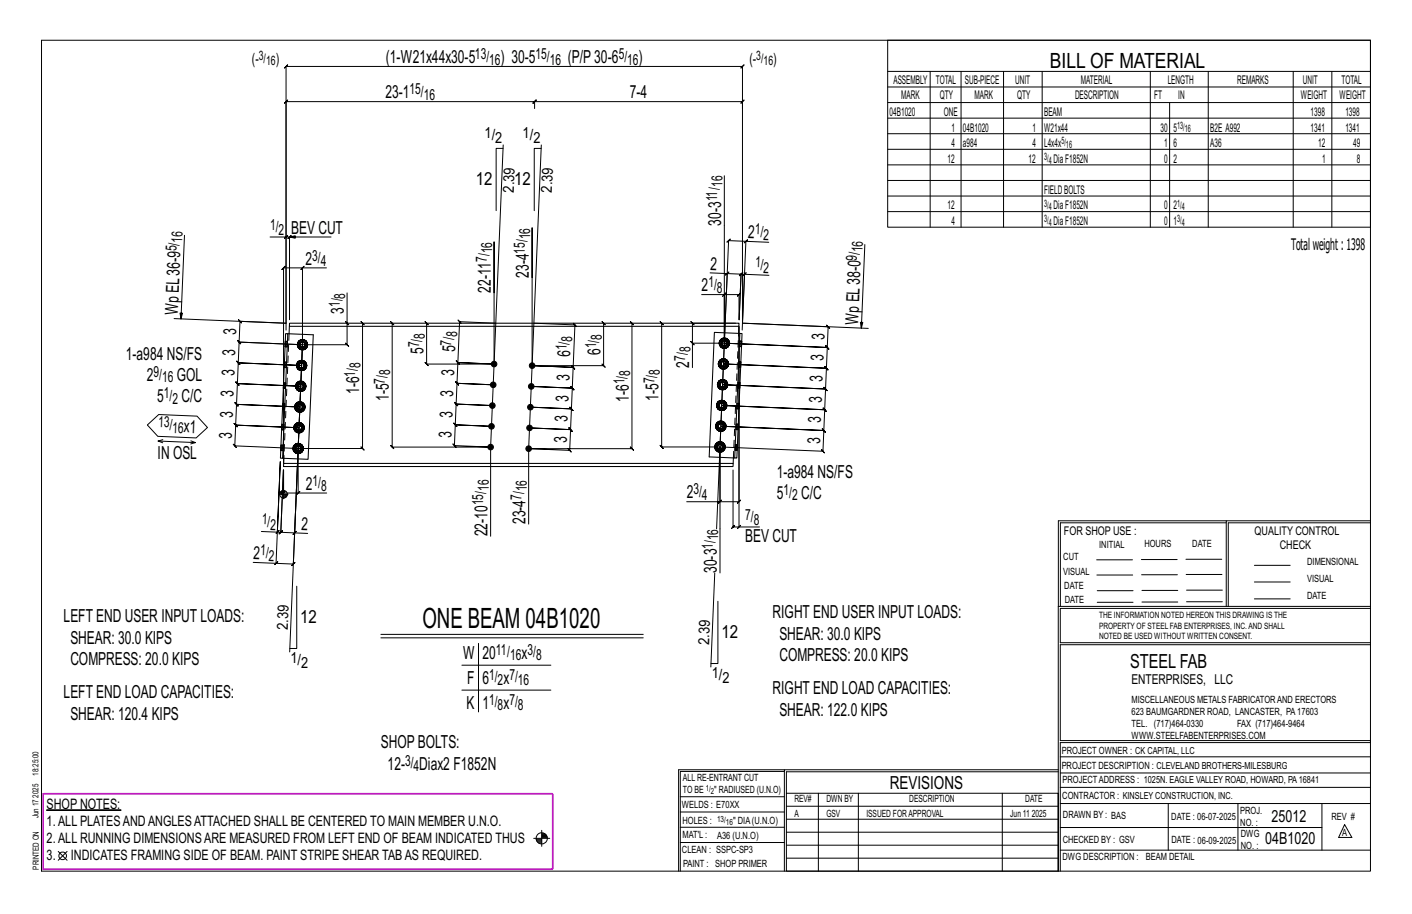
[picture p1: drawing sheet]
<svg xmlns="http://www.w3.org/2000/svg" width="432mm" height="279mm" viewBox="0 0 432 279" stroke-linecap="round" stroke-linejoin="round" font-family="sans-serif">
<defs><g id="words">
<text font-size="8.6" x="129.2" y="192">ONE BEAM 04B1020</text>
<text font-size="6.4" x="321.1" y="20.7">BILL OF MATERIAL</text>
<text font-size="5.9" x="345.6" y="204.1">STEEL FAB</text>
<g font-size="5.5">
<text x="118" y="19.3">(1-W21x44x30-5</text>
<text x="153.1" y="19.3">) 30-5</text>
<text x="173.6" y="19.3">(P/P30-6</text>
<text x="195.3" y="19.3">)</text>
<text x="117.9" y="30.1">23-1</text>
<text x="192.6" y="30.1">7-4</text>
<text x="145.5" y="56.7">12</text>
<text x="157.2" y="56.7">12</text>
<text x="89.1" y="71.5">BEV CUT</text>
<text x="220.5" y="68.9" transform="rotate(-90 220.5 68.9)">30-3</text>
<text x="228.7" y="72.8" transform="rotate(2 228.7 72.8)">2</text>
<text x="93.4" y="80.9">2</text>
<text x="217.2" y="82.4" transform="rotate(2 217.2 82.4)">2</text>
<text x="150.1" y="89.5" transform="rotate(-90 150.1 89.5)">22-11</text>
<text x="161.7" y="84.9" transform="rotate(-90 161.7 84.9)">23-4</text>
<text x="214.6" y="89.1">2</text>
<text x="105.2" y="95.9" transform="rotate(-90 105.2 95.9)">3</text>
<text x="54.4" y="96.4" transform="rotate(-88 54.4 96.4)">WpEL36-9</text>
<text x="262.5" y="99.2" transform="rotate(-88 262.5 99.2)">WpEL38-0</text>
<text x="72.2" y="102.4" transform="rotate(-88 72.2 102.4)">3</text>
<text x="139.2" y="107.7" transform="rotate(-88 139.2 107.7)">5</text>
<text x="252.1" y="104" transform="rotate(-88 252.1 104)">3</text>
<text x="38.5" y="109.9">1-a984 NS/FS</text>
<text x="72" y="108.7" transform="rotate(-88 72 108.7)">3</text>
<text x="129.5" y="108.2" transform="rotate(-90 129.5 108.2)">5</text>
<text x="174.4" y="109.2" transform="rotate(-88 174.4 109.2)">6</text>
<text x="183.6" y="108.5" transform="rotate(-90 183.6 108.5)">6</text>
<text x="210.8" y="112.4" transform="rotate(-90 210.8 112.4)">2</text>
<text x="251.8" y="110.4" transform="rotate(-88 251.8 110.4)">3</text>
<text x="44.9" y="116.4">2</text>
<text x="54.1" y="116.4">GOL</text>
<text x="71.7" y="114.9" transform="rotate(-88 71.7 114.9)">3</text>
<text x="138.9" y="115" transform="rotate(-88 138.9 115)">3</text>
<text x="174.1" y="116.5" transform="rotate(-88 174.1 116.5)">3</text>
<text x="251.6" y="116.7" transform="rotate(-88 251.6 116.7)">3</text>
<text x="48.1" y="123">5</text>
<text x="55.5" y="123">C/C</text>
<text x="71.4" y="121.4" transform="rotate(-88 71.4 121.4)">3</text>
<text x="109.9" y="120.4" transform="rotate(-90 109.9 120.4)">1-6</text>
<text x="118.9" y="122.6" transform="rotate(-90 118.9 122.6)">1-5</text>
<text x="138.6" y="121.3" transform="rotate(-88 138.6 121.3)">3</text>
<text x="173.8" y="122.8" transform="rotate(-88 173.8 122.8)">3</text>
<text x="192.3" y="122.8" transform="rotate(-90 192.3 122.8)">1-6</text>
<text x="201.4" y="122.6" transform="rotate(-90 201.4 122.6)">1-5</text>
<text x="251.3" y="123.1" transform="rotate(-88 251.3 123.1)">3</text>
<text x="71.2" y="127.8" transform="rotate(-88 71.2 127.8)">3</text>
<text x="138.3" y="127.7" transform="rotate(-88 138.3 127.7)">3</text>
<text x="173.6" y="129.1" transform="rotate(-88 173.6 129.1)">3</text>
<text x="251" y="129.4" transform="rotate(-88 251 129.4)">3</text>
<text x="56.2" y="132.2" transform="rotate(2 56.2 132.2)">x1</text>
<text x="70.9" y="134.1" transform="rotate(-88 70.9 134.1)">3</text>
<text x="138.1" y="134" transform="rotate(-88 138.1 134)">3</text>
<text x="173.3" y="135.5" transform="rotate(-88 173.3 135.5)">3</text>
<text x="250.8" y="135.8" transform="rotate(-88 250.8 135.8)">3</text>
<text x="48.2" y="140.2">IN OSL</text>
<text x="93.5" y="149.7">2</text>
<text x="237.5" y="146">1-a984 NS/FS</text>
<text x="210" y="152.4">2</text>
<text x="237.5" y="152.5">5</text>
<text x="245" y="152.5">C/C</text>
<text x="92.1" y="162" transform="rotate(2 92.1 162)">2</text>
<text x="160.7" y="160.2" transform="rotate(-90 160.7 160.2)">23-4</text>
<text x="149" y="163.9" transform="rotate(-90 149 163.9)">22-10</text>
<text x="227.9" y="165.6">BEV CUT</text>
<text x="77.5" y="170.9" transform="rotate(2 77.5 170.9)">2</text>
<text x="219.2" y="175.1" transform="rotate(-90 219.2 175.1)">30-3</text>
<text x="19.5" y="190.2">LEFT END USER INPUT LOADS:</text>
<text x="91.8" y="190.5">12</text>
<text x="236.3" y="189">RIGHT END USER INPUT LOADS:</text>
<text x="21.5" y="196.8">SHEAR: 30.0 KIPS</text>
<text x="220.6" y="195.1">12</text>
<text x="238.3" y="195.5">SHEAR: 30.0 KIPS</text>
<text x="21.5" y="203.3">COMPRESS: 20.0 KIPS</text>
<text x="141.7" y="201.4">W</text>
<text x="147.5" y="201.4">20</text>
<text x="159.5" y="201.4">x</text>
<text x="238.3" y="202.1">COMPRESS: 20.0 KIPS</text>
<text x="142.9" y="209">F</text>
<text x="147.5" y="209">6</text>
<text x="153.9" y="209">x</text>
<text x="19.5" y="213.4">LEFT END LOAD CAPACITIES:</text>
<text x="236.3" y="212.2">RIGHT END LOAD CAPACITIES:</text>
<text x="21.5" y="219.9">SHEAR: 120.4 KIPS</text>
<text x="142.7" y="216.6">K</text>
<text x="147.5" y="216.6">1</text>
<text x="153.9" y="216.6">x</text>
<text x="238.3" y="218.7">SHEAR: 122.0 KIPS</text>
<text x="116.5" y="228.8">SHOPBOLTS:</text>
<text x="118.5" y="235.3">12-</text>
<text x="128.2" y="235.3">Diax2 F1852N</text>
<text x="272.2" y="241.1">REVISIONS</text>
</g>
<g font-size="5.1">
<text x="388.9" y="251.3">25012</text>
<text x="386.9" y="258.1">04B1020</text>
</g>
<text font-size="4.9" x="394.8" y="76.4">Totalweight : 1398</text>
<g font-size="4.7">
<text x="77" y="19.5">(-</text>
<text x="84.3" y="19.5">)</text>
<text x="145.2" y="18.1">13/</text>
<text x="149.6" y="19.7">16</text>
<text x="163.7" y="18.1">15/</text>
<text x="168.1" y="19.7">16</text>
<text x="189.2" y="18.1">5/</text>
<text x="191.8" y="19.7">16</text>
<text x="229.2" y="19.5">(-</text>
<text x="236.4" y="19.5">)</text>
<text x="125.2" y="28.8">15/</text>
<text x="129.6" y="30.5">16</text>
<text x="148.2" y="42.1">1/</text>
<text x="151.5" y="43.7">2</text>
<text x="159.8" y="42.1">1/</text>
<text x="163.1" y="43.7">2</text>
<text x="157.1" y="58.8" transform="rotate(-88 157.1 58.8)">2.39</text>
<text x="168.8" y="58.9" transform="rotate(-88 168.8 58.9)">2.39</text>
<text x="220.9" y="57.2" transform="rotate(-90 220.9 57.2)">16</text>
<text x="219.3" y="61.6" transform="rotate(-90 219.3 61.6)">11/</text>
<text x="82.6" y="70.2">1/</text>
<text x="85.2" y="71.9">2</text>
<text x="230.8" y="71.7" transform="rotate(2 230.8 71.7)">1/</text>
<text x="54" y="76.9" transform="rotate(-88 54 76.9)">5/</text>
<text x="55.7" y="74.3" transform="rotate(-88 55.7 74.3)">16</text>
<text x="150.5" y="77.5" transform="rotate(-90 150.5 77.5)">16</text>
<text x="160.5" y="77.5" transform="rotate(-90 160.5 77.5)">15/</text>
<text x="162.1" y="73.1" transform="rotate(-90 162.1 73.1)">16</text>
<text x="233.4" y="73.4" transform="rotate(2 233.4 73.4)">2</text>
<text x="263.8" y="77.2" transform="rotate(-88 263.8 77.2)">16</text>
<text x="95.5" y="79.7">3/</text>
<text x="98.1" y="81.3">4</text>
<text x="148.9" y="80.1" transform="rotate(-90 148.9 80.1)">7/</text>
<text x="230.9" y="81.7" transform="rotate(2 230.9 81.7)">1/</text>
<text x="233.4" y="83.5" transform="rotate(2 233.4 83.5)">2</text>
<text x="262" y="79.7" transform="rotate(-88 262 79.7)">9/</text>
<text x="216.6" y="87.8">1/</text>
<text x="219.2" y="89.5">8</text>
<text x="103.9" y="93.9" transform="rotate(-90 103.9 93.9)">1/</text>
<text x="105.6" y="91.3" transform="rotate(-90 105.6 91.3)">8</text>
<text x="128.2" y="106.2" transform="rotate(-90 128.2 106.2)">7/</text>
<text x="129.9" y="103.6" transform="rotate(-90 129.9 103.6)">8</text>
<text x="138" y="105.6" transform="rotate(-88 138 105.6)">7/</text>
<text x="139.8" y="103.1" transform="rotate(-88 139.8 103.1)">8</text>
<text x="173.3" y="107.1" transform="rotate(-88 173.3 107.1)">1/</text>
<text x="175" y="104.6" transform="rotate(-88 175 104.6)">8</text>
<text x="182.4" y="106.4" transform="rotate(-90 182.4 106.4)">1/</text>
<text x="184" y="103.8" transform="rotate(-90 184 103.8)">8</text>
<text x="211.2" y="107.7" transform="rotate(-90 211.2 107.7)">8</text>
<text x="110.3" y="112.5" transform="rotate(-90 110.3 112.5)">8</text>
<text x="209.5" y="110.3" transform="rotate(-90 209.5 110.3)">7/</text>
<text x="46.9" y="115.2">9/</text>
<text x="49.6" y="116.9">16</text>
<text x="108.6" y="115.1" transform="rotate(-90 108.6 115.1)">1/</text>
<text x="117.7" y="117.2" transform="rotate(-90 117.7 117.2)">7/</text>
<text x="119.4" y="114.6" transform="rotate(-90 119.4 114.6)">8</text>
<text x="191" y="117.5" transform="rotate(-90 191 117.5)">1/</text>
<text x="192.7" y="114.9" transform="rotate(-90 192.7 114.9)">8</text>
<text x="200.1" y="117.2" transform="rotate(-90 200.1 117.2)">7/</text>
<text x="201.8" y="114.6" transform="rotate(-90 201.8 114.6)">8</text>
<text x="50.1" y="121.7">1/</text>
<text x="52.7" y="123.4">2</text>
<text x="48.4" y="130.6" transform="rotate(2 48.4 130.6)">13/</text>
<text x="52.7" y="132.4" transform="rotate(2 52.7 132.4)">16</text>
<text x="95.6" y="148.5">1/</text>
<text x="98.2" y="150.1">8</text>
<text x="147.8" y="154.5" transform="rotate(-90 147.8 154.5)">15/</text>
<text x="149.5" y="150.1" transform="rotate(-90 149.5 150.1)">16</text>
<text x="159.4" y="152.8" transform="rotate(-90 159.4 152.8)">7/</text>
<text x="161.1" y="150.2" transform="rotate(-90 161.1 150.2)">16</text>
<text x="212" y="151.1">3/</text>
<text x="214.7" y="152.8">4</text>
<text x="239.6" y="151.3">1/</text>
<text x="242.2" y="152.9">2</text>
<text x="80" y="160.2" transform="rotate(2 80 160.2)">1/</text>
<text x="227.9" y="158.9">7/</text>
<text x="230.5" y="160.5">8</text>
<text x="82.6" y="162" transform="rotate(2 82.6 162)">2</text>
<text x="217.9" y="167.8" transform="rotate(-90 217.9 167.8)">1/</text>
<text x="219.6" y="165.2" transform="rotate(-90 219.6 165.2)">16</text>
<text x="79.6" y="169.8" transform="rotate(2 79.6 169.8)">1/</text>
<text x="82.1" y="171.5" transform="rotate(2 82.1 171.5)">2</text>
<text x="88" y="192.5" transform="rotate(-88 88 192.5)">2.39</text>
<text x="216.8" y="197.1" transform="rotate(-88 216.8 197.1)">2.39</text>
<text x="88.8" y="202.6">1/</text>
<text x="151.6" y="200.2">11/</text>
<text x="156" y="201.8">16</text>
<text x="161.3" y="200.2">3/</text>
<text x="163.9" y="201.8">8</text>
<text x="92.1" y="204.2">2</text>
<text x="149.6" y="207.8">1/</text>
<text x="152.2" y="209.4">2</text>
<text x="155.8" y="207.8">7/</text>
<text x="158.4" y="209.4">16</text>
<text x="217.6" y="207.2">1/</text>
<text x="220.9" y="208.8">2</text>
<text x="149.6" y="215.4">1/</text>
<text x="155.8" y="215.4">7/</text>
<text x="152.2" y="217.1">8</text>
<text x="158.4" y="217.1">8</text>
<text x="123.9" y="234">3/</text>
<text x="126.5" y="235.7">4</text>
</g>
<g font-size="4.4">
<text x="14.3" y="247.3">SHOP NOTES:</text>
<text x="14.3" y="257.8">2.ALL RUNNING DIMENSIONSARE MEASURED FROM LEFT END OF BEAM INDICATED THUS</text>
<text x="14.3" y="252.6">1.ALL PLATESANDANGLESATTACHED SHALL BE CENTERED TO MAIN MEMBER U.N.O.</text>
<text x="14.3" y="263">3.</text>
<text x="21.7" y="263">INDICATES FRAMING SIDE OF BEAM. PAINT STRIPE SHEAR TABAS REQUIRED.</text>
</g>
<text font-size="4.2" x="346" y="209.1">ENTERPRISES, LLC</text>
<g font-size="4">
<text x="79.1" y="18.4">3/</text>
<text x="81.4" y="19.8">16</text>
<text x="231.3" y="18.4">3/</text>
<text x="233.5" y="19.8">16</text>
</g>
<g font-size="3.7">
<text x="273.2" y="25.6">ASSEMBLY</text>
<text x="286.2" y="25.6">TOTAL</text>
<text x="295.1" y="25.6">SUB-PIECE</text>
<text x="310.4" y="25.6">UNIT</text>
<text x="330.5" y="25.6">MATERIAL</text>
<text x="357.1" y="25.6">LENGTH</text>
<text x="378.3" y="25.6">REMARKS</text>
<text x="398.4" y="25.6">UNIT</text>
<text x="410.2" y="25.6">TOTAL</text>
<text x="272.1" y="35.5">04B1020</text>
<text x="275.6" y="30.4">MARK</text>
<text x="287.4" y="30.4">QTY</text>
<text x="288.6" y="35.5">ONE</text>
<text x="298" y="30.4">MARK</text>
<text x="311" y="30.4">QTY</text>
<text x="319.3" y="35.5">BEAM</text>
<text x="328.7" y="30.4">DESCRIPTION</text>
<text x="353" y="30.4">FT</text>
<text x="360.3" y="30.4">IN</text>
<text x="397.8" y="30.4">WEIGHT</text>
<text x="400.8" y="35.5">1398</text>
<text x="409.6" y="30.4">WEIGHT</text>
<text x="411.4" y="35.5">1398</text>
<text x="290.9" y="40.2">1</text>
<text x="294.5" y="40.2">04B1020</text>
<text x="315.8" y="40.2">1</text>
<text x="319.3" y="40.2">W21x44</text>
<text x="354.9" y="40.2">30</text>
<text x="358.9" y="40.2">5</text>
<text x="370.1" y="40.2">B2E A992</text>
<text x="400.8" y="40.2">1341</text>
<text x="411.4" y="40.2">1341</text>
<text x="290.9" y="45">4</text>
<text x="294.5" y="45">a984</text>
<text x="315.8" y="45">4</text>
<text x="319.3" y="45">L4x4x</text>
<text x="356" y="45">1</text>
<text x="358.9" y="45">6</text>
<text x="370.1" y="45">A36</text>
<text x="403.2" y="45">12</text>
<text x="413.8" y="45">49</text>
<text x="289.8" y="49.7">12</text>
<text x="314.6" y="49.7">12</text>
<text x="322.2" y="49.7">DiaF1852N</text>
<text x="356" y="49.7">0</text>
<text x="358.9" y="49.7">2</text>
<text x="404.3" y="49.7">1</text>
<text x="415" y="49.7">8</text>
<text x="319.3" y="59.3">FIELDBOLTS</text>
<text x="289.8" y="64">12</text>
<text x="322.2" y="64">DiaF1852N</text>
<text x="356" y="64">0</text>
<text x="358.9" y="64">2</text>
<text x="290.9" y="68.8">4</text>
<text x="322.2" y="68.8">DiaF1852N</text>
<text x="356" y="68.8">0</text>
<text x="358.9" y="68.8">1</text>
<text x="325.3" y="163.4">FOR SHOP USE :</text>
<text x="383.7" y="163.4">QUALITY CONTROL</text>
<text x="391.4" y="167.8">CHECK</text>
</g>
<g font-size="3.1">
<text x="360" y="39.4">13/</text>
<text x="362.3" y="40.5">16</text>
<text x="324.6" y="44.1">5/</text>
<text x="326" y="45.3">16</text>
<text x="319.3" y="48.9">3/</text>
<text x="320.7" y="50">4</text>
<text x="319.3" y="63.2">3/</text>
<text x="320.7" y="64.3">4</text>
<text x="360" y="63.2">1/</text>
<text x="361.4" y="64.3">4</text>
<text x="319.3" y="68">3/</text>
<text x="320.7" y="69.1">4</text>
<text x="360" y="68">3/</text>
<text x="361.4" y="69.1">4</text>
<text x="336.2" y="167.4">INITIAL</text>
<text x="350" y="167.1">HOURS</text>
<text x="364.6" y="167.2">DATE</text>
<text x="325.2" y="171.3">CUT</text>
<text x="399.8" y="172.8">DIMENSIONAL</text>
<text x="325.1" y="175.8">VISUAL</text>
<text x="399.8" y="177.9">VISUAL</text>
<text x="325.5" y="180">DATE</text>
<text x="325.7" y="184.4">DATE</text>
<text x="399.8" y="183.1">DATE</text>
<text x="346" y="215">MISCELLANEOUS METALS FABRICATORAND ERECTORS</text>
<text x="346" y="218.6">623 BAUMGARDNER ROAD, LANCASTER, PA17603</text>
<text x="346" y="225.8">WWW.STEELFABENTERPRISES.COM</text>
<text x="346" y="222.2">TEL. (717)464-0330</text>
<text x="378.3" y="222.2">FAX (717)464-9464</text>
<text x="324.7" y="230.5">PROJECT OWNER : CK CAPITAL, LLC</text>
<text x="208.8" y="238.8">ALL RE-ENTRANT CUT</text>
<text x="324.7" y="235.1">PROJECT DESCRIPTION : CLEVELAND BROTHERS-MILESBURG</text>
<text x="324.9" y="239.5">PROJECTADDRESS : 1025N. EAGLE VALLEY ROAD, HOWARD, PA16841</text>
<text x="208.8" y="242.5">TO BE</text>
<text x="218.4" y="242.5">&quot; RADIUSED (U.N.O)</text>
<text x="242.9" y="245.3">REV#</text>
<text x="252.7" y="245.3">DWN BY</text>
<text x="278.1" y="245.3">DESCRIPTION</text>
<text x="313.5" y="245.3">DATE</text>
<text x="324.9" y="244.2">CONTRACTOR : KINSLEY CONSTRUCTION, INC.</text>
<text x="208.5" y="247">WELDS : E70XX</text>
<text x="208.7" y="251.7">HOLES :</text>
<text x="224.2" y="251.8">&quot; DIA(U.N.O)</text>
<text x="242.9" y="249.9">A</text>
<text x="252.7" y="249.9">GSV</text>
<text x="264.9" y="249.9">ISSUED FORAPPROVAL</text>
<text x="309" y="249.9">Jun 11</text>
<text x="315.5" y="249.9">2025</text>
<text x="325.1" y="250">DRAWN BY : BAS</text>
<text x="358.2" y="250.5">DATE : 06-07-2025</text>
<text x="379.3" y="248.9">PROJ.</text>
<text x="407.2" y="250.5">REV #</text>
<text x="208.7" y="256.3">MAT'L :</text>
<text x="219.3" y="256.4">A36 (U.N.O)</text>
<text x="325" y="257.6">CHECKED BY : GSV</text>
<text x="358.3" y="257.7">DATE : 06-09-2025</text>
<text x="379.3" y="252.5">NO. :</text>
<text x="379.5" y="255.9">DWG</text>
<text x="410.5" y="255.5">A</text>
<text x="208.6" y="260.7">CLEAN : SSPC-SP3</text>
<text x="324.9" y="262.9">DWG DESCRIPTION :</text>
<text x="350.4" y="263">BEAM DETAIL</text>
<text x="379.5" y="259.5">NO. :</text>
<text x="208.9" y="265">PAINT : SHOP PRIMER</text>
</g>
<g font-size="2.7">
<text x="336.1" y="189">THE INFORMATION NOTED HEREON THIS DRAWING IS THE</text>
<text x="336.1" y="195.4">NOTED BE USED WITHOUT WRITTEN CONSENT.</text>
<text x="336.1" y="192.2">PROPERTY OF STEEL FAB ENTERPRISES, INC.AND SHALL</text>
</g>
<g font-size="2.6">
<text x="215.9" y="241.8">1/</text>
<text x="217.4" y="242.7">2</text>
<text x="219.3" y="251.1">13/</text>
<text x="222" y="252.1">16</text>
</g>
<g font-size="2.5">
<text x="11.7" y="237.1" transform="rotate(-90 11.7 237.1)">18:25:00</text>
<text x="11.8" y="243.8" transform="rotate(-90 11.8 243.8)">2025</text>
<text x="11.8" y="250.1" transform="rotate(-90 11.8 250.1)">Jun 17</text>
<text x="11.9" y="265.8" transform="rotate(-90 11.9 265.8)">PRINTED ON</text>
</g>
</g></defs>
<g fill="#000" stroke="#000" stroke-width=".31">
<path d="M14.3 247.6h22.7v.1h-22.7z"/>
<circle cx="150.8" cy="117.6" r=".86"/>
<circle cx="151.1" cy="111.3" r=".86"/>
<circle cx="162.5" cy="118.1" r=".86"/>
<circle cx="162.7" cy="111.8" r=".86"/>
<circle cx="150" cy="136.7" r=".86"/>
<circle cx="150.3" cy="130.3" r=".86"/>
<circle cx="150.6" cy="124" r=".86"/>
<circle cx="161.7" cy="137.2" r=".86"/>
<circle cx="161.9" cy="130.8" r=".86"/>
<circle cx="162.2" cy="124.5" r=".86"/>
</g>
<g fill="none" stroke="#000" stroke-width=".31">
<path d="M12.7 12.3h406.4v254h-406.4zM271.5 12.3h147.6v57.2h-147.6zM163 31.6l1-1zM163.5 33.2v-2.1l.5-.5-1 1 .5-.5h-76l.5-.5-1 1 .5-.5v69.8M163.5 31.1h63.6l-.5 .5 1-1-.5 .5v2.1M271.5 21.8h147.6M271.5 26.6h147.6M271.5 31.4h147.6M271.5 36.1h147.6M284.5 21.8v47.7M293.9 21.8v47.7M306.9 21.8v47.7"/>
<path d="M318.7 21.8v47.7M351.8 21.8v47.7M357.7 31.4v38.1M369.5 21.8v47.7M395.5 21.8v47.7M407.3 21.8v47.7M153.8 45.4h-2.1v19M153.9 44.3l-3.9 92.4v27.2M165.5 45.4h-2.1v19M165.5 44.3l-3.8 92.9v23M221.5 53.7v51.2M271.5 40.9h147.6"/>
<path d="M271.5 45.6h147.6M271.5 50.4h147.6M271.5 55.2h147.6M271.5 59.9h147.6M56.4 71.9l-1 25.6-.4-1.8h.8l-.4 1.8M82.6 72.4h4.9l-.5 .5 1-1-.5 .5h1l-.5 .5 1-1-.5 .5v25.3M88.5 72.4l1.8 .4v-.7l-1.8 .3h12.7M227.6 74.3l1-1zM228.1 73.8l-5.3-.2 .5-.5-1 .9 .5-.4-2.6 63M235.1 74.1l-7-.3-1 25 26.2 1.1-.5-.5 .9 1-.4-.5-.3 6.3-.5-.5 1 1-.5-.5-31.5-1.3 31.5 1.3-.5-.5 1 1-.5-.5-.3 6.4-.5-.6 1 1.1-.5-.5-31.5-1.3 31.5 1.3-.5-.6 1 1.1-.5-.5-.2 6.3-.5-.5 .9 1-.4-.5-31.5-1.3 31.5 1.3-.5-.5 .9 1-.4-.5-.3 6.4-.5-.6 1 1.1-.5-.5-31.5-1.4 31.5 1.4-.5-.6 1 1.1-.5-.5-.3 6.3-.4-.5 .9 1-.5-.5-31.5-1.3 31.5 1.3-.4-.5 .9 1-.5-.5-.2 6.3-.5-.5 .9 1.1-.4-.6-31.5-1.3M264.5 74.8l-1.1 25.5-.3-1.8 .8 .1-.5 1.7M271.5 64.7h147.6"/>
<path d="M53.2 97.4l34.3 1.4M87.5 98.8l-14.1-.6-.5-.5 1 1-.5-.5-.3 6.4-.5-.5 1 1-.5-.5 19.4 .8M87.5 98.8v-78.5l-.5 .5 1-1-.5 .5h139.6l-.5 .5 1-1-.5 .5v78.5l38.4 1.6M92 82.4l1-1zM92.5 81.9h-5.8l.5-.5-1 1 .5-.5v59.7M99.8 81.9h-7.3v23.5l-2.8 67 .5-.4-1 .9 .5-.5-5.3-.2M106.1 89.5v9.3l-.5-.5 1 1-.5-.5v6.6l-.5-.5 1 1-.5-.5h-13.6l-2.4 57.5 4 .2M110.9 98.8l-.5-.5 1 1-.5-.5v38.3l-.5-.5 1 1-.5-.5h-19.7v13.6h8.7M119.9 98.8l-.5-.5 1 1-.5-.5v37.9l-.5-.5 1 1-.5-.5h30.1l-11-.5 .4 .5-.9-1 .5 .5 .2-6.3 .5 .5-1-1.1 .5 .6 11.1 .4-11.1-.4 .5 .5-1-1.1 .5 .6 .3-6.4 .5 .5-1-1 .5 .5 11.1 .5-11.1-.5 .5 .5-1-1 .5 .5 .3-6.3 .4 .5-.9-1 .5 .5 11 .4-11-.4 .4 .5-.9-1 .5 .5 .2-6.4 .5 .6-1-1.1 .5 .5 11.1 .5-11.1-.5 .5 .6-1-1.1 .5 .5 .5-12.5 .5 .6-.9-1.1 .4 .5 11.1 .5M151.1 89.5v-15.5v37.3h-20.6l.5 .5-1-1 .5 .5v-12.5l.5 .5-1-1 .5 .5M162.7 84.9v-15.2v42.1h21.9l.5 .5-1-1 .5 .5v-13l.5 .5-1-1 .5 .5M163.3 98.8l12.5 .5-.5-.5 1 1-.5-.5-.5 13-.5-.5 1 1-.5-.5-12.6-.5 12.6 .5-.5-.5 1 1-.5-.5-.3 6.3-.5-.5 1 1.1-.5-.6-12.5-.5 12.5 .5-.5-.5 1 1.1-.5-.6-.3 6.4-.4-.5 .9 1-.5-.5-12.5-.5 12.5 .5-.4-.5 .9 1-.5-.5-.2 6.3-.5-.5 1 1.1-.5-.6-12.6-.5 12.6 .5-.5-.5 1 1.1-.5-.6-.3 6.4-.5-.5 1 1-.5-.5-12.5-.5h31.6l.5 .5-1-1 .5 .5v-38.4l.5 .5-1-1 .5 .5"/>
<path d="M202.3 98.8l-.5-.5 1 1-.5-.5v37.8l-.5-.5 1 1-.5-.5h17.9v38.5M214.6 90.1h6.9v14.8M217.1 83.4l5.3 .2-2.2 53M221.5 90.1h4.5l-.5 .5 1-1-.5 .5v7.6M221.9 84.1l1-.9zM222 89.6l-1 1zM222.4 83.6l4.2 .2-.5 .5 1-1-.5 .5-.6 13.9 .6-13.9-.5 .5 1-1-.5 .5 1.1 .1M224.9 98.8h-13.1l-.5-.5 1 1-.5-.5v6.1M227.2 84.3l1-.9zM235.2 84.2l-7.5-.3-.7 17M90.4 118.1h.5M90.6 117.5l.4 .2-.1 .4"/>
<path d="M90.7 111.7h.5M90.8 111.1l.5 .2-.1 .4M90.9 119.1l.5 .4M90.9 118.1l.1 .4-.4 .2M91 105.4h.5M91 117.7l.2-.4-.3-.3a1.52 1.52 0 0 0 0 2.1l.3-.3-.2-.3M91.1 104.8l.5 .2-.1 .4M91.2 112.8l.5 .3M91.2 111.7l.1 .4-.5 .2M91.2 118.8l.4 .2-.2 .5 .6 .1M91.3 111.3l.2-.3-.3-.3a1.52 1.52 0 0 0 0 2.1l.3-.3-.2-.4M91.4 116.7l-.5 .3"/>
<path d="M91.4 106.5l.5 .3M91.5 105.4l.1 .4-.5 .2M91.5 112.5l.3 .2-.1 .4 .5 .1M91.6 105l.2-.3-.4-.4a1.52 1.52 0 0 0 0 2.2l.4-.4-.2-.3M91.6 119l.4 .1v.5l.5-.1M91.7 110.3l-.5 .4M91.8 106.1l.3 .2-.2 .5 .6 .1M91.8 112.7l.4 .1v.4l.6-.1M91.9 104l-.5 .3M92 116.5l-.6 .2 .2 .4-.4 .2M92 117l.4 .1 .1-.4 .5 .3-.3 .3M92.1 106.3l.4 .1v.5l.6-.1"/>
<path d="M92.2 110.2l-.5 .1 .1 .5-.3 .2M92.2 110.7l.4 .1 .2-.5 .5 .4-.3 .3M92.4 117.1l.3 .2 .3 .8h.5l-.1 .6M92.5 103.9l-.6 .1 .2 .4-.3 .3M92.5 104.4h.4l.2-.4 .5 .3-.4 .4M92.5 105.4l-19.4-.8-.5-.5 1 1-.5-.5-.2 6.3-.5-.5 .9 1-.4-.5 19.3 .8-19.3-.8-.5-.5 .9 1-.4-.5-.3 6.4-.5-.6 1 1.1-.5-.5 19.4 .8-19.4-.8-.5-.6 1 1.1-.5-.5-.3 6.3-.4-.5 .9 1-.5-.5 19.4 .8-19.4-.8-.4-.5 .9 1-.5-.5-.2 6.4-.5-.6 .9 1.1-.4-.5 19.3 .8-19.3-.8-.5-.6 .9 1.1-.4-.5-.3 6.3-.5-.5 1 1-.5-.5 19.4 .8M92.5 105.4l-3.9 93.9M92.5 116.7l-.5-.2v.5l-.4 .1M92.6 110.8l.4 .2 .3 .7h.5l-.2 .6M92.7 118.8l.3 .3-.5 .4-.1-.5-.4 .1M92.8 110.3l-.6-.1v.5l-.4 .1M92.9 104.4l.3 .3 .3 .7h.5l-.1 .6"/>
<path d="M92.9 118.5l.5 .2-.4 .4M93 112.5l.3 .3-.5 .3-.2-.4-.4 .1M93 118.1l-.3 .7-.3 .2M93 117l.4 .5-.5 .2M93.1 104l-.6-.1v.5h-.4M93.2 112.1l.4 .2-.3 .5M93.2 106.1l.4 .4-.5 .3-.2-.5-.4 .1M93.3 111.7l-.3 .8-.4 .2M93.3 110.7l.3 .4-.4 .2M93.4 117.5l.1 .6M93.4 105.8l.5 .2-.3 .5M93.5 105.4l-.3 .7-.3 .2"/>
<path d="M93.6 104.3l.3 .5-.5 .2M93.6 111.1l.2 .6M93.9 104.8l.1 .6M211.3 104.4l1 1zM219.5 117.6h.4M219.6 117l.4 .2-.1 .4M219.7 111.3h.5M219.8 110.7l.5 .2-.1 .4M219.9 118.7l.5 .3M219.9 117.6l.1 .4-.4 .2M220 104.9h.5M220 117.2l.2-.3-.3-.4a1.52 1.52 0 0 0 0 2.2l.3-.4-.2-.3"/>
<path d="M220.1 104.3l.5 .2-.1 .4M220.2 112.3l.5 .4M220.2 111.3l.1 .4-.5 .1M220.2 118.3l.4 .2-.2 .5 .6 .1M220.3 110.9l.2-.4-.3-.3a1.52 1.52 0 0 0 0 2.1l.3-.3-.2-.3M220.4 116.2l-.5 .3M220.4 106l.5 .3M220.5 104.9l.1 .4-.5 .2M220.5 112l.3 .2-.1 .5 .5 .1M220.6 104.5l.2-.3-.4-.4a1.52 1.52 0 0 0 0 2.2l.4-.4-.2-.3M220.6 118.5l.4 .1v.5l.6-.1M220.7 109.8l-.5 .4"/>
<path d="M220.8 105.6l.3 .3-.2 .4 .6 .1M220.8 112.2l.4 .1v.5l.6-.1M220.9 103.5l-.5 .3M221 116.1l-.6 .1 .2 .5-.4 .2M221 116.6l.4 .1 .2-.5 .4 .3-.3 .4M221.1 105.9h.4v.5l.6-.1M221.2 109.7l-.5 .1 .1 .5-.3 .2M221.2 110.2l.4 .1 .2-.5 .5 .4-.3 .3M221.4 116.7l.3 .2 .3 .7h.5l-.1 .6M221.5 103.4l-.6 .1 .2 .5-.3 .2M221.5 103.9l.4 .1 .2-.5 .5 .3-.4 .4M221.5 104.9h-9.7v7.5"/>
<path d="M221.6 116.2l-.6-.1v.5l-.4 .1M221.6 110.3l.4 .2 .3 .8h.5l-.2 .5M221.7 118.3l.3 .4-.4 .3-.2-.5-.4 .1M221.8 109.8l-.6-.1v.5l-.4 .1M221.9 104l.3 .2 .3 .7h.5l-.1 .6M221.9 118l.5 .2-.4 .5M222 112l.3 .3-.5 .4-.2-.5-.4 .1M222 117.6l-.3 .7-.3 .2M222 116.5l.4 .5-.5 .2M222.1 103.5l-.6-.1v.5l-.4 .1M222.2 111.7l.4 .1-.3 .5M222.2 105.6l.4 .4-.5 .3-.2-.4h-.4"/>
<path d="M222.3 111.3l-.3 .7-.4 .2M222.3 110.2l.3 .5-.4 .2M222.4 117l.1 .6M222.4 105.3l.5 .2-.3 .5M222.5 104.9l-.3 .7-.3 .3M222.6 103.8l.3 .5-.5 .2M222.6 110.7l.2 .6M222.9 104.3l.1 .6M45.1 129.9l3.4-3.2 11.8 .5 3.1 3.5-3.4 3.2-11.7-.5zM48.3 134.8l11.5 .5-1.5 .4M49.8 134.4l-1.5 .4 1.5 .6M58.4 134.8l1.4 .5"/>
<path d="M89.7 137.1h.5M89.8 136.5l.4 .2v.4M89.9 130.8h.5M90 130.2l.5 .2-.1 .4M90.1 138.2l.5 .3M90.2 137.1v.4l-.4 .2M90.2 124.4h.5M90.2 136.7l.2-.3-.3-.4a1.52 1.52 0 0 0 0 2.2l.3-.4-.2-.3M90.3 123.8l.5 .2-.1 .4M90.4 131.8l.5 .4M90.4 130.8l.1 .4-.5 .1M90.4 137.8l.4 .2-.2 .5 .6 .1"/>
<path d="M90.5 130.4l.2-.4-.3-.3a1.52 1.52 0 0 0 0 2.1l.3-.3-.2-.3M90.6 135.7l-.5 .3M90.6 125.5l.5 .3M90.7 124.4l.1 .4-.5 .2M90.7 131.5l.3 .2-.1 .5 .5 .1M90.8 124l.2-.3-.4-.4a1.52 1.52 0 0 0 0 2.2l.4-.4-.2-.3M90.8 138l.4 .1v.5l.6-.1M90.9 129.4l-.5 .3M91 125.1l.3 .3-.2 .4 .6 .1M91 131.7l.4 .1v.5l.6-.1M91.1 123l-.5 .3M91.2 135.6l-.6 .1 .2 .5-.4 .2"/>
<path d="M91.2 136.1l.4 .1 .2-.5 .5 .3-.4 .4M91.3 125.4h.4v.5l.6-.1M91.4 129.2l-.5 .2 .1 .4-.3 .2M91.4 129.7l.4 .1 .2-.4 .5 .3-.3 .3M91.6 136.2l.3 .2 .3 .7h.5l-.1 .6M91.7 122.9l-.6 .1 .2 .5-.3 .2M91.7 123.4l.4 .1 .2-.5 .5 .3-.4 .4M91.8 135.7l-.6-.1v.5l-.4 .1M91.8 129.8l.4 .2 .3 .8h.5l-.2 .5M91.9 137.8l.4 .4-.5 .3-.2-.5-.4 .1M92 129.4l-.6-.2v.5l-.4 .1M92.1 123.5l.3 .2 .3 .7h.5l-.1 .6"/>
<path d="M92.1 137.5l.5 .2-.3 .5M92.2 131.5l.3 .3-.5 .4-.2-.5-.4 .1M92.2 137.1l-.3 .7-.3 .2M92.3 136l.3 .5-.5 .2M92.3 123l-.6-.1v.5l-.4 .1M92.4 131.2l.4 .1-.3 .5M92.4 125.1l.4 .4-.5 .3-.2-.4h-.4M92.5 130.8l-.3 .7-.4 .2M92.5 129.7l.3 .5-.4 .2M92.6 136.5l.1 .6M92.6 124.8l.5 .2-.3 .5M92.7 124.4l-.3 .7-.3 .3"/>
<path d="M92.8 123.3l.3 .5-.5 .2M92.8 130.2l.2 .6M93.1 123.8l.1 .6M218.7 136.6h.5M218.8 136.1l.4 .1v.4M218.9 130.3h.5M219 129.7l.5 .2-.1 .4M219.1 137.7l.5 .3M219.2 136.6v.4l-.4 .2M219.2 123.9h.5M219.2 136.2l.3-.3-.4-.3a1.52 1.52 0 0 0 0 2.1l.4-.3-.3-.4M219.3 123.4l.5 .1-.1 .4"/>
<path d="M219.4 131.4l.5 .3M219.4 130.3l.1 .4-.5 .2M219.5 137.4l.3 .2-.2 .4 .6 .2M219.5 129.9l.2-.3-.3-.4a1.52 1.52 0 0 0 0 2.2l.3-.4-.2-.3M219.6 135.2l-.5 .4M219.6 125l.5 .3M219.7 123.9l.1 .4-.5 .2M219.7 131l.3 .2-.1 .5 .5 .1M219.8 123.5l.2-.3-.4-.3a1.52 1.52 0 0 0 0 2.1l.4-.3-.2-.4M219.8 137.6l.4 .1v.5l.6-.2M219.9 128.9l-.5 .3M220 124.7l.3 .2-.2 .4 .6 .2"/>
<path d="M220 131.2l.4 .1v.5l.6-.1M220.1 122.5l-.5 .4M220.2 135.1l-.6 .1 .2 .5-.3 .2M220.2 135.6l.4 .1 .2-.5 .5 .4-.4 .3M220.3 124.9l.4 .1v.5l.6-.2M220.4 128.8l-.5 .1 .1 .4-.3 .3M220.4 129.3h.4l.2-.4 .5 .3-.3 .4M220.6 135.7l.3 .2 .3 .7h.5l-.1 .6M220.7 122.4l-.6 .1 .2 .5-.3 .2M220.7 122.9l.4 .1 .2-.5 .5 .4-.4 .3M220.8 135.2l-.6-.1v.5l-.4 .1M220.8 129.3l.4 .3 .3 .7h.5l-.1 .6"/>
<path d="M220.9 137.4l.4 .3-.5 .3-.2-.4-.4 .1M221 128.9l-.6-.1v.5h-.4M221.1 123l.3 .2 .3 .7h.5l-.1 .6M221.1 137l.5 .2-.3 .5M221.2 131l.3 .4-.5 .3-.2-.5-.4 .1M221.2 136.6l-.3 .8-.3 .2M221.3 135.6l.3 .5-.5 .1M221.3 122.5l-.6-.1v.5l-.4 .1M221.4 130.7l.5 .2-.4 .5M221.4 124.7l.4 .3-.5 .3-.2-.4-.4 .1M221.5 130.3l-.3 .7-.4 .2M221.5 129.2l.4 .5-.5 .2"/>
<path d="M221.6 136.1l.1 .5M221.7 124.3l.4 .2-.3 .5M221.7 123.9l-.3 .8-.3 .2M221.8 122.9l.3 .5-.4 .1M221.9 129.7l.1 .6M222.1 123.4l.1 .5M85.3 151.1h2.8M85.7 150.6v.5M85.9 150.3v.8M86.1 150.1v1M86.3 150v1.1M86.5 149.9v1.2"/>
<path d="M86.7 143.7l-.8 19 .5-.5-1 1 .5-.5h-1.1M86.7 143.7l-.8 19-.5 .5 1-1-.5 .5 4.2 .2M86.7 143.7v7l-.5 .5 1-1-.5 .5h4.5M86.7 143.7v8.8M86.9 151.1v1.1M87.1 151.1v1.1M87.3 151.1v1M87.6 151.1v.8M87.8 151.1v.5M90.7 151.2l1-1zM210 153.4h10.2v-16.8l-1.1 25.1M220.2 153.4l.5-.5-1 1z"/>
<path d="M220.2 153.4h5.8l-.5 .5 1-1-.5 .5v-53.5v61.2h6.3M224.2 143.7v17.4l-.5 .5 1-1-.5 .5h1.8M375 159.8h-50.7v25.6M375 159.2h-51.3l-.1 107.1M419.1 159.2h-44.1v26.2M419.1 159.8h-43.5v25.6M79.9 162.5l4.9 .2 .9-21.6-1.3 31.1-7-.3M83.9 172.7l1-1zM84.3 163.2l1-1zM89.6 163.4l1-1zM90.7 179.2v19h-2.1M218.6 175.1l-1.2 28.8"/>
<path d="M225.5 161.6l1-1zM335.4 171.1h10.9M335.4 175.8h11M349 171h11M349.1 175.7h11M362.7 171h10.9M362.7 175.6h11M383.6 172.8h11M383.6 177.9h11M116.5 193.9h80.2M116.5 195h80.2M146.3 196.7v20.9"/>
<path d="M219.5 183.8v19h-2.1M323.7 185.4h95.4M335.5 184.1h11M335.5 180.6h11M349.2 184h11M349.2 180.5h11M362.9 180.4h10.9M362.9 184h10.9M383.6 183.1h11M419.1 186h-94.9v10.5h94.9M419.1 197.1h-94.9v29.3h94.9v.6h-94.9v39.3M141.2 203.3h27.3"/>
<path d="M141.2 211h27.3M239.9 235.8h-31.9v30.5M239.9 235.3h-32.4v31M323.6 235.3h-83.7v31M323.6 235.9h-83.1v6.6M324.2 236.3h94.9M324.2 231.4h94.9M163.2 256.3h4.9M164 256.6h1.7M164 256.8h1.7M164.2 257.1h1.5M164.4 257.4h1.3"/>
<path d="M164.7 257.7h1M165.7 256h1.7M165.7 253.8v4.9M165.7 255.1h1.2M165.7 254.8h.9M165.7 255.7h1.6M165.7 255.4h1.4M208 252.9h31.9M208 257.5h31.9M208 243.6h31.9M208 248.2h31.9M240.5 242.5h83.1v23.8h-83.1z"/>
<path d="M240.5 258.4h83.1M240.5 254.4h83.1M240.5 250.4h83.1M240.5 246.5h83.1M250.3 242.5v23.8M262.5 242.5v23.8M306.5 242.5v23.8M324.2 253h80.1M324.2 245.6h94.9M324.2 259.9h94.9M324.2 240.7h94.9M357.3 245.6v14.3"/>
<path d="M378.6 245.6v14.3M404.3 245.6v14.3M411.2 252.1l2.2 3.9h-4zM17.8 260.3l2.7 2.7M20.5 260.3l-2.7 2.7M240.5 262.3h83.1"/>
<circle cx="86.7" cy="151.1" r="1.16"/>
<circle cx="165.7" cy="256.3" r="1.71"/>
<circle cx="19.2" cy="261.6" r="1.17"/>
</g>
<path d="M13.2 242.6h155.8v23.1h-155.8z" fill="none" stroke="#f0f" stroke-width=".5"/>
<path d="M88.5 99.8l-.1 2.2M88.5 98.8h137.5v1h-137.5zM226 99.8l-.1 2.1M87.3 102h.7l-1.6 38.1h-.6zM88 102l7.8 .3-1.6 38.1-7.8-.3M226.3 101.9l.6 .1-1.6 38h-.6zM226.3 101.9l-7.8-.3-1.6 38.1 7.8 .3M224.3 140l-.1 1.7M86.7 141.7h137.5v.9h-137.5zM86.8 140.1l-.1 1.6" fill="none" stroke="#000" stroke-width=".32"/>
<g fill="none" stroke="#000" stroke-width=".31" stroke-dasharray="2 1.4">
<path d="M86.6 118.6l.7 .1zM86.6 118.6v-.1M86.7 118.2l-.1 .3h.7v.2M86.7 117.9v-.4l.7 .1v.3M86.7 117.5v-.3l.7 .1v.3M86.7 117.2v-.1h.7v.2M86.7 117.1h.7M86.9 112.3l.7 .1zM86.9 112.3v-.2M86.9 111.8v.3h.7v.2M86.9 111.5l.1-.3h.6v.3M87 111.2v-.3h.6v.3"/>
<path d="M87 110.9v-.2h.7l-.1 .2M87 110.7h.7M87.2 106h.6zM87.2 106v-.2M87.2 105.5v.3h.7l-.1 .2M87.2 105.2v-.4l.7 .1v.3M87.2 104.8v-.2h.7v.3M87.2 104.6v-.2h.7v.2M87.2 104.4h.7M87.3 118.2l.1-.3h-.7v.3h.6v.3M87.6 111.9v-.4h-.7v.3l.7 .1v.2M87.9 105.5v-.3h-.7v.3h.7v.3"/>
<path d="M88.4 102l-1.6 38.1M90.4 118.1l.1 .6zM90.4 118.1l.2 .6zM90.4 118.1l.8-1.4-.8 1.4 .8 1.3-.8-1.3h.5M90.5 117.5l-.1 .6zM90.5 118.7l.3 .5zM90.6 118.7l.4-.2-.1-.4M90.6 117.5l.4 .2-.1 .4M90.6 111.7l.2 .6zM90.7 111.7l.1 .6zM90.7 111.7l.8-1.3-.8 1.3 .8 1.3-.8-1.3h.5M90.8 111.1l-.2 .6z"/>
<path d="M90.8 112.3l.3 .6zM90.8 112.3l.5-.2-.1-.4M90.8 111.1l.5 .2-.1 .4M90.8 116.9l-.3 .6zM90.8 119.2l.6 .3zM90.8 116.9l.6-.3zM90.9 119.1l.5 .4zM90.9 119.1l.5 .4M90.9 117l.5-.3zM90.9 117l.5-.3M90.9 105.4l.1 .6zM91 105.4l.1 .6z"/>
<path d="M91 105.4l.7-1.3-.7 1.3 .7 1.3-.7-1.3h.5M91 104.8l-.1 .6zM91 106l.4 .5zM91 118.5l.6 .5M91 117.7l.6-.6M91.1 106l.5-.2-.1-.4M91.1 104.8l.5 .2-.1 .4M91.1 110.6l-.3 .5zM91.1 112.9l.5 .3zM91.1 110.6l.5-.3zM91.2 112.8l.5 .3zM91.2 112.8l.5 .3"/>
<path d="M91.2 110.7l.5-.4zM91.2 110.7l.5-.4M91.2 118.1l.1 .4zM91.2 119.4h1.5zM91.2 116.7h1.5zM91.2 117.3l-.3-.3-.5 1.1 .2-.6v1.2l.3 .4-.3-.4 .3 .4 .3-.3M91.3 117.7l-.1 .4zM91.3 118.5l.3 .3zM91.3 117.7l.3-.3zM91.3 112.1l.5 .6M91.3 111.3l.5-.5M91.4 119.5l.6 .2z"/>
<path d="M91.4 116.6l.6-.1zM91.4 104.3l-.4 .5zM91.4 106.5l.5 .4zM91.4 104.3l.5-.4zM91.4 106.5l.5 .3zM91.4 106.5l.5 .3M91.4 104.3l.5-.3zM91.4 104.3l.5-.3M91.4 111.7l.1 .4zM91.5 113h1.5zM91.5 110.4h1.5zM91.5 111l-.3-.3-.5 1 .1-.6v1.2l.4 .5-.4-.5 .4 .5 .3-.3"/>
<path d="M91.5 111.3l-.1 .4zM91.5 112.1l.3 .3zM91.5 111.3l.3-.3zM91.6 105.8l.5 .5M91.6 105l.5-.6M91.6 119l.4 .1v.5l-.6-.1 .6 .1-.6-.1zM91.6 118.8l.4 .1zM91.6 117.4l.4-.1zM91.6 113.2l.6 .1zM91.6 110.3l.6-.2zM91.7 105.4l.1 .4zM91.7 106.7h1.6z"/>
<path d="M91.7 104.1h1.6zM91.8 104.7l-.4-.4-.4 1.1 .1-.6v1.2l.3 .5-.3-.5 .3 .5 .4-.4M91.8 105l-.1 .4zM91.8 105.8l.3 .3zM91.8 105l.3-.3zM91.8 112.7l.4 .1v.4l-.5-.1 .5 .1-.5-.1zM91.8 112.4l.4 .1zM91.8 111l.4-.1zM91.9 106.9l.6 .1zM91.9 103.9l.6-.1zM92 116.5l-.6 .2 .6-.2-.6 .2 .2 .4 .4-.1M92 119.7l.6-.2z"/>
<path d="M92 119.6l.5-.1zM92 119.6l.5-.1M92 119.1l.4-.1 .1 .5M92 118.9l.4-.1zM92 117.3l.4 .1zM92 116.5l.5 .2-.5-.2 .5 .2-.1 .4-.4-.1zM92 116.5l.6 .1zM92.1 106.3l.4 .1v.5l-.6-.1 .6 .1-.6-.1zM92.1 106.1l.4 .1zM92.1 104.7l.4-.1zM92.2 110.2l-.5 .1 .5-.1-.5 .1 .1 .5 .4-.1M92.2 113.3l.6-.1z"/>
<path d="M92.2 113.2l.6-.1zM92.2 113.2l.6-.1M92.2 112.8l.4-.1 .2 .4M92.2 112.5l.4-.1zM92.2 110.9l.4 .1zM92.2 110.2l.6 .1-.6-.1 .6 .1-.2 .5-.4-.1zM92.2 110.1l.6 .2zM92.4 119l.3-.2M92.4 118.8l.3-.3zM92.4 117.4l.3 .3zM92.4 117.1l.3 .2M92.5 103.9l-.6 .1 .6-.1-.6 .1 .2 .4h.4"/>
<path d="M92.5 107l.6-.1zM92.5 106.9l.6-.1zM92.5 106.9l.6-.1M92.5 106.4l.4-.1 .2 .5M92.5 106.2l.4-.1zM92.5 104.6l.4 .1zM92.5 103.9l.6 .1-.6-.1 .6 .1-.2 .4h-.4zM92.5 103.8l.6 .1zM92.5 119.5l.5-.4zM92.5 119.5l.5-.4M92.5 116.7l.5 .3zM92.5 116.7l.5 .3"/>
<path d="M92.6 119.5l.5-.3zM92.6 116.6l.5 .3zM92.6 112.7l.4-.2M92.6 112.4l.3-.3zM92.6 111l.3 .3zM92.6 110.8l.4 .2M92.7 117.7l.1 .4zM92.7 116.7l.8 1.4zM92.8 118.1l-.1 .4zM92.8 113.1l.5-.3zM92.8 113.1l.5-.3M92.8 110.3l.5 .4z"/>
<path d="M92.8 110.3l.5 .4M92.8 113.2l.6-.3zM92.8 110.3l.6 .3zM92.9 106.3l.3-.2M92.9 106.1l.3-.3zM92.9 104.7l.3 .3zM92.9 104.4l.3 .3M92.9 118.5l.5 .2-.4 .4M92.9 117.7l.5-.2-.4-.5M92.9 111.3l.1 .4zM93 110.4l.8 1.3zM93 111.7l-.1 .4z"/>
<path d="M93 119.1l-.3-.3 .3-.7M93 117l-.3 .3 .3 .8h.5l-.1 .6M93.1 106.8l.5-.3zM93.1 106.8l.5-.3M93.1 104l.5 .3zM93.1 104l.5 .3M93.1 116.9l.3 .6zM93.1 106.9l.5-.4zM93.1 103.9l.5 .4zM93.2 112.1l.4 .2-.3 .5M93.2 111.3l.4-.2-.3-.4M93.2 105l.1 .4z"/>
<path d="M93.3 104.1l.7 1.3zM93.3 105.4l-.1 .4zM93.3 112.8l-.3-.3 .3-.8M93.3 110.7l-.3 .3 .3 .7h.5l-.2 .6M93.4 110.6l.3 .5zM93.4 117.5l.1 .6zM93.4 117.5l.1 .6M93.4 105.8l.5 .2-.3 .5M93.4 105l.5-.2-.3-.5M93.4 118.7l-.3 .5zM93.4 117.5l.2 .6zM93.5 118.1l-.8 1.3z"/>
<path d="M93.6 118.1l-.2 .6zM93.6 106.5l-.4-.4 .3-.7M93.6 104.3l-.4 .4 .3 .7h.5l-.1 .6M93.6 104.3l.4 .5zM93.6 111.1l.2 .6zM93.6 111.1l.2 .6M93.7 112.3l-.3 .6zM93.7 111.1l.1 .6zM93.8 111.7l-.8 1.3zM93.8 111.7l-.1 .6zM93.9 104.8l.1 .6zM93.9 104.8l.1 .6"/>
<path d="M94 106l-.4 .5zM94 104.8l.1 .6zM94 105.4l-.7 1.3zM94.1 105.4l-.1 .6zM219.4 117.6l.1 .6zM219.5 117.6l.1 .6zM219.5 117.6l.7-1.3-.7 1.3 .7 1.3-.7-1.3h.4M219.5 117l-.1 .6zM219.5 118.2l.4 .5zM219.6 118.2l.4-.2-.1-.4M219.6 117l.4 .2-.1 .4M219.7 111.3l.1 .6z"/>
<path d="M219.7 111.3l.1 .5zM219.7 111.3l.8-1.4-.8 1.4 .8 1.3-.8-1.3h.5M219.8 110.6l-.1 .7zM219.8 111.9l.3 .5zM219.8 111.8l.5-.1-.1-.4M219.8 110.7l.5 .2-.1 .4M219.9 116.5l-.4 .5zM219.9 118.7l.5 .4zM219.9 116.5l.5-.4zM219.9 118.7l.5 .3zM219.9 118.7l.5 .3M219.9 116.5l.5-.3z"/>
<path d="M219.9 116.5l.5-.3M219.9 104.9l.1 .6zM220 104.9l.1 .6zM220 104.9l.7-1.3-.7 1.3 .7 1.3-.7-1.3h.5M220 104.3l-.1 .6zM220 105.5l.4 .5zM220 118l.6 .5M220 117.2l.6-.5M220.1 105.5l.5-.2-.1-.4M220.1 104.3l.5 .2-.1 .4M220.1 110.1l-.3 .5zM220.1 112.4l.5 .3z"/>
<path d="M220.1 110.1l.5-.3zM220.2 112.3l.5 .4zM220.2 112.3l.5 .4M220.2 110.2l.5-.4zM220.2 110.2l.5-.4M220.2 117.6l.1 .4zM220.2 118.9h1.5zM220.2 116.3h1.5zM220.2 116.9l-.3-.4-.4 1.1 .1-.6v1.2l.3 .5-.3-.5 .3 .5 .3-.4M220.3 117.2l-.1 .4zM220.3 118l.3 .3zM220.3 117.2l.3-.3z"/>
<path d="M220.3 111.7l.5 .5M220.3 110.9l.5-.6M220.4 119.1l.6 .1zM220.4 116.1l.6-.1zM220.4 103.8l-.4 .5zM220.4 106l.5 .4zM220.4 103.8l.5-.4zM220.4 106l.5 .3zM220.4 106l.5 .3M220.4 103.8l.5-.3zM220.4 103.8l.5-.3M220.4 111.3l.1 .4z"/>
<path d="M220.5 112.6h1.5zM220.5 109.9h1.5zM220.5 110.5l-.3-.3-.5 1.1 .1-.6v1.1l.4 .5-.4-.5 .4 .5 .3-.3M220.5 110.9l-.1 .4zM220.5 111.7l.3 .2zM220.5 110.9l.3-.3zM220.6 105.3l.5 .6M220.6 104.5l.5-.5M220.6 118.5l.4 .1v.5l-.6-.1 .6 .1-.6-.1zM220.6 118.3l.4 .1zM220.6 116.9l.4-.1zM220.6 112.7l.6 .1z"/>
<path d="M220.6 109.8l.6-.1zM220.7 104.9l.1 .4zM220.7 106.2h1.6zM220.7 103.6h1.6zM220.8 104.2l-.4-.4-.4 1.1 .1-.6v1.2l.3 .5-.3-.5 .3 .5 .4-.4M220.8 104.5l-.1 .4zM220.8 105.3l.3 .3zM220.8 104.5l.3-.3zM220.8 112.2l.4 .1v.5l-.5-.1 .5 .1-.5-.1zM220.8 111.9l.4 .1zM220.8 110.6l.4-.1zM220.9 106.4l.6 .1z"/>
<path d="M220.9 103.4l.6-.1zM221 116.1l-.6 .1 .6-.1-.6 .1 .2 .5 .4-.1M221 119.2l.6-.1zM221 119.1l.6-.1zM221 119.1l.6-.1M221 118.6l.4-.1 .2 .5M221 118.4l.4-.1zM221 116.8l.4 .1zM221 116.1l.6 .1-.6-.1 .6 .1-.2 .5-.4-.1zM221 116l.6 .1zM221.1 105.9h.4v.5l-.6-.1 .6 .1-.6-.1zM221.1 105.6l.4 .1z"/>
<path d="M221.1 104.2l.4-.1zM221.2 109.7l-.5 .1 .5-.1-.5 .1 .1 .5 .4-.1M221.2 112.8l.7-.1zM221.2 112.8l.6-.1zM221.2 112.8l.6-.1M221.2 112.3l.4-.1 .2 .5M221.2 112l.4-.1zM221.2 110.5l.4 .1zM221.2 109.7l.6 .1-.6-.1 .6 .1-.2 .5-.4-.1zM221.2 109.7l.7 .1zM221.4 118.5l.3-.2M221.4 118.3l.3-.3z"/>
<path d="M221.4 116.9l.3 .3zM221.4 116.7l.3 .2M221.5 103.4l-.6 .1 .6-.1-.6 .1 .2 .5 .4-.1M221.5 106.5l.6-.1zM221.5 106.4l.6-.1zM221.5 106.4l.6-.1M221.5 105.9h.4l.2 .4M221.5 105.7l.4-.1zM221.5 104.1l.4 .1zM221.5 103.4l.6 .1-.6-.1 .6 .1-.2 .5-.4-.1zM221.5 103.3l.6 .1zM221.6 119l.4-.3z"/>
<path d="M221.6 119l.4-.3M221.6 116.2l.4 .3zM221.6 116.2l.4 .3M221.6 119.1l.5-.4zM221.6 116.1l.5 .4zM221.6 112.2l.4-.2M221.6 111.9l.3-.2zM221.6 110.6l.3 .3zM221.6 110.3l.4 .2M221.7 117.2l.1 .4zM221.7 116.3l.8 1.3zM221.8 117.6l-.1 .4z"/>
<path d="M221.8 112.7l.5-.4zM221.8 112.7l.5-.4M221.8 109.8l.5 .4zM221.8 109.8l.5 .4M221.9 112.7l.5-.3zM221.9 109.8l.5 .3zM221.9 105.9l.3-.3M221.9 105.6l.3-.3zM221.9 104.2l.3 .3zM221.9 104l.3 .2M221.9 118l.5 .2-.4 .5M221.9 117.2l.5-.2-.4-.5"/>
<path d="M221.9 110.9l.1 .4zM222 109.9l.8 1.4zM222 111.3l-.1 .4zM222 118.7l-.3-.4 .3-.7M222 116.5l-.3 .4 .3 .7h.5l-.1 .6M222.1 106.3l.5-.3zM222.1 106.3l.5-.3M222.1 103.5l.5 .3zM222.1 103.5l.5 .3M222.1 116.5l.3 .5zM222.1 106.4l.5-.4zM222.1 103.4l.5 .4z"/>
<path d="M222.2 111.7l.4 .1-.3 .5M222.2 110.9l.4-.2-.3-.5M222.2 104.5l.1 .4zM222.3 103.6l.7 1.3zM222.3 104.9l-.1 .4zM222.3 112.3l-.3-.3 .3-.7M222.3 110.2l-.3 .3 .3 .8h.5l-.2 .5M222.4 110.1l.3 .5zM222.4 117l.1 .6zM222.4 117l.1 .6M222.4 105.3l.5 .2-.3 .5M222.4 104.5l.5-.2-.3-.5"/>
<path d="M222.4 118.2l-.3 .5zM222.4 117l.2 .6zM222.5 117.6l-.8 1.3zM222.6 117.6l-.2 .6zM222.6 106l-.4-.4 .3-.7M222.6 103.8l-.4 .4 .3 .7h.5l-.1 .6M222.6 103.8l.4 .5zM222.6 110.7l.2 .6zM222.6 110.7l.2 .6M222.7 111.9l-.3 .5zM222.7 110.6l.1 .7zM222.8 111.3l-.8 1.3z"/>
<path d="M222.8 111.3l-.1 .6zM222.9 104.3l.1 .6zM222.9 104.3l.1 .6M223 105.5l-.4 .5zM223 104.3l.1 .6zM223 104.9l-.7 1.3zM223.1 104.9l-.1 .6zM225.6 117.5v.3h.7v-.3h-.7v-.3M225.6 116.9l.7 .1zM225.9 111.1v.3l.6 .1 .1-.4h-.7v-.3M225.9 110.6l.7 .1zM226.1 104.8v.3h.7v-.3h-.7v-.3"/>
<path d="M226.2 104.2l.6 .1zM226.2 118.6h-.6M226.2 118.4v.2h-.6v-.2M226.3 118.1l-.1 .3h-.6v-.3M226.3 117.8v.3h-.7v-.3M226.3 117.5v-.3h-.7v-.2M226.3 117v.2M226.5 112.3l-.7-.1M226.5 112.1v.2l-.7-.1v-.1M226.5 111.8v.3h-.7v-.3M226.5 111.5v.3h-.7l.1-.4M226.6 111.1v-.2l-.7-.1v-.1"/>
<path d="M226.6 110.7v.2M226.8 105.9h-.7M226.8 105.7v.2h-.7v-.2M226.8 105.5v.2h-.7v-.3M226.8 105.1v.4l-.7-.1v-.3M226.8 104.8v-.3h-.7l.1-.2M226.8 104.3v.2M85.8 137.7l.7 .1zM85.8 137.7l.1-.2M85.9 137.2v.3h.6v.2M85.9 136.9v-.3h.7v.3M85.9 136.6v-.3h.7v.3"/>
<path d="M85.9 136.3v-.2h.7v.2M85.9 136.1h.7M86.1 131.3l.7 .1zM86.1 131.3v-.2M86.1 130.9v.2l.7 .1v.2M86.1 130.5l.1-.3h.6v.4M86.2 130.2v-.3l.7 .1-.1 .2M86.2 129.9v-.2l.7 .1v.2M86.2 129.7l.7 .1M86.4 125l.7 .1zM86.4 125v-.2M86.4 124.5v.3h.7v.2"/>
<path d="M86.4 124.2v-.3h.7v.3M86.4 123.9v-.3h.7v.3M86.4 123.6v-.2h.7v.2M86.4 123.4h.7M86.5 137.2l.1-.3h-.7v.3h.6v.3M86.8 130.9v-.3l-.7-.1v.4h.7v.3M87.1 124.6v-.4h-.7v.3l.7 .1v.2M89.6 137.1l.1 .6zM89.7 137.1l.1 .6zM89.7 137.1l.7-1.3-.7 1.3 .7 1.3-.7-1.3h.5M89.7 136.5l-.1 .6zM89.7 137.7l.4 .5z"/>
<path d="M89.8 137.7l.4-.2v-.4M89.8 136.5l.4 .2v.4M89.9 130.8l.1 .6zM89.9 130.8l.1 .5zM89.9 130.8l.8-1.4-.8 1.4 .8 1.3-.8-1.3h.5M90 130.1l-.1 .7zM90 131.4l.3 .5zM90 131.3l.5-.1-.1-.4M90 130.2l.5 .2-.1 .4M90.1 136l-.4 .5zM90.1 138.2l.5 .4zM90.1 136l.5-.4z"/>
<path d="M90.1 138.2l.5 .3zM90.1 138.2l.5 .3M90.1 136l.5-.3zM90.1 136l.5-.3M90.1 124.4l.1 .6zM90.2 124.4l.1 .6zM90.2 124.4l.7-1.3-.7 1.3 .7 1.3-.7-1.3h.5M90.2 123.8l-.1 .6zM90.2 125l.4 .5zM90.2 137.5l.6 .5M90.2 136.7l.6-.5M90.3 125l.5-.2-.1-.4"/>
<path d="M90.3 123.8l.5 .2-.1 .4M90.3 129.6l-.3 .5zM90.3 131.9l.5 .3zM90.3 129.6l.5-.3zM90.4 131.8l.5 .4zM90.4 131.8l.5 .4M90.4 129.7l.5-.3zM90.4 129.7l.5-.3M90.4 137.1l.1 .4zM90.4 138.4h1.5zM90.4 135.8h1.5zM90.4 136.4l-.3-.4-.4 1.1 .1-.6v1.2l.3 .5-.3-.5 .3 .5 .3-.4"/>
<path d="M90.5 136.7l-.1 .4zM90.5 137.5l.3 .3zM90.5 136.7l.3-.3zM90.5 131.2l.5 .5M90.5 130.4l.5-.6M90.6 138.6l.6 .1zM90.6 135.6l.6-.1zM90.6 123.3l-.4 .5zM90.6 125.5l.5 .4zM90.6 123.3l.5-.4zM90.6 125.5l.5 .3zM90.6 125.5l.5 .3"/>
<path d="M90.6 123.3l.5-.3zM90.6 123.3l.5-.3M90.6 130.8l.1 .4zM90.7 132.1h1.5zM90.7 129.4h1.5zM90.7 130l-.3-.3-.5 1.1 .1-.6v1.1l.4 .5-.4-.5 .4 .5 .3-.3M90.7 130.4l-.1 .4zM90.7 131.2l.3 .3zM90.7 130.4l.3-.3zM90.8 124.8l.5 .6M90.8 124l.5-.5M90.8 138l.4 .1v.5l-.6-.1 .6 .1-.6-.1z"/>
<path d="M90.8 137.8l.4 .1zM90.8 136.4l.4-.1zM90.8 132.2l.6 .1zM90.8 129.3l.6-.1zM90.9 124.4l.1 .4zM90.9 125.7h1.6zM90.9 123.1h1.6zM91 123.7l-.4-.4-.4 1.1 .1-.6v1.2l.3 .5-.3-.5 .3 .5 .4-.4M91 124l-.1 .4zM91 124.8l.3 .3zM91 124l.3-.3zM91 131.7l.4 .1v.5l-.5-.1 .5 .1-.5-.1z"/>
<path d="M91 131.5l.4 .1zM91 130.1l.4-.1zM91.1 125.9l.6 .1zM91.1 122.9l.6-.1zM91.2 135.6l-.6 .1 .6-.1-.6 .1 .2 .5 .4-.1M91.2 138.7l.6-.1zM91.2 138.6l.6-.1zM91.2 138.6l.6-.1M91.2 138.1l.4-.1 .2 .5M91.2 137.9l.4-.1zM91.2 136.3l.4 .1zM91.2 135.6l.6 .1-.6-.1 .6 .1-.2 .5-.4-.1z"/>
<path d="M91.2 135.5l.6 .1zM91.3 125.4h.4v.5l-.6-.1 .6 .1-.6-.1zM91.3 125.1l.4 .1zM91.3 123.7l.4-.1zM91.4 129.2l-.5 .2 .5-.2-.5 .2 .1 .4 .4-.1M91.4 132.3l.7-.1zM91.4 132.3l.6-.1zM91.4 132.3l.6-.1M91.4 131.8l.4-.1 .2 .5M91.4 131.6l.4-.1zM91.4 130l.4 .1zM91.4 129.2l.6 .2-.6-.2 .6 .2-.2 .4-.4-.1z"/>
<path d="M91.4 129.2l.7 .1zM91.6 138l.3-.2M91.6 137.8l.3-.3zM91.6 136.4l.3 .3zM91.6 136.2l.3 .2M91.7 122.9l-.6 .1 .6-.1-.6 .1 .2 .5 .4-.1M91.7 126l.6-.1zM91.7 125.9l.6-.1zM91.7 125.9l.6-.1M91.7 125.4h.4l.2 .4M91.7 125.2l.4-.1zM91.7 123.6l.4 .1z"/>
<path d="M91.7 122.9l.6 .1-.6-.1 .6 .1-.2 .5-.4-.1zM91.7 122.8l.6 .1zM91.8 138.5l.5-.3zM91.8 138.5l.5-.3M91.8 135.7l.5 .3zM91.8 135.7l.5 .3M91.8 138.6l.5-.4zM91.8 135.6l.5 .4zM91.8 131.7l.4-.2M91.8 131.5l.3-.3zM91.8 130.1l.3 .3zM91.8 129.8l.4 .2"/>
<path d="M91.9 136.7l.1 .4zM91.9 135.8l.8 1.3zM92 137.1l-.1 .4zM92 132.2l.5-.4zM92 132.2l.5-.4M92 129.4l.5 .3zM92 129.4l.5 .3M92.1 132.2l.5-.3zM92.1 129.3l.5 .3zM92.1 125.4l.3-.3M92.1 125.1l.3-.3zM92.1 123.7l.3 .3z"/>
<path d="M92.1 123.5l.3 .2M92.1 137.5l.5 .2-.3 .5M92.1 136.7l.5-.2-.3-.5M92.1 130.4l.1 .4zM92.2 129.4l.8 1.4zM92.2 130.8l-.1 .4zM92.3 138.2l-.4-.4 .3-.7M92.3 136l-.4 .4 .3 .7h.5l-.1 .6M92.3 125.8l.5-.3zM92.3 125.8l.5-.3M92.3 123l.5 .3zM92.3 123l.5 .3"/>
<path d="M92.3 136l.3 .5zM92.3 125.9l.5-.4zM92.3 122.9l.5 .4zM92.4 131.2l.4 .1-.3 .5M92.4 130.4l.4-.2-.3-.5M92.4 124l.1 .4zM92.5 123.1l.7 1.3zM92.5 124.4l-.1 .4zM92.5 131.8l-.3-.3 .3-.7M92.5 129.7l-.3 .3 .3 .8h.5l-.2 .5M92.6 129.6l.3 .5zM92.6 136.5l.1 .6z"/>
<path d="M92.6 136.5l.1 .6M92.6 124.8l.5 .2-.3 .5M92.6 124l.5-.2-.3-.5M92.6 137.7l-.3 .5zM92.6 136.5l.2 .6zM92.7 137.1l-.8 1.3zM92.8 137.1l-.2 .6zM92.8 125.5l-.4-.4 .3-.7M92.8 123.3l-.4 .4 .3 .7h.5l-.1 .6M92.8 123.3l.4 .5zM92.8 130.2l.2 .6zM92.8 130.2l.2 .6"/>
<path d="M92.9 131.4l-.3 .5zM92.9 130.1l.1 .7zM93 130.8l-.8 1.3zM93 130.8l-.1 .6zM93.1 123.8l.1 .6zM93.1 123.8l.1 .6M93.2 125l-.4 .5zM93.2 123.8l.1 .6zM93.2 124.4l-.7 1.3zM93.3 124.4l-.1 .6zM218.6 136.6l.1 .6zM218.7 136.6l.1 .6z"/>
<path d="M218.7 136.6l.7-1.3-.7 1.3 .7 1.4-.7-1.4h.5M218.7 136l-.1 .6zM218.7 137.2l.4 .6zM218.8 137.2l.4-.2v-.4M218.8 136.1l.4 .1v.4M218.9 130.3l.1 .6zM218.9 130.3l.8-1.3-.8 1.3 .8 1.3-.8-1.3h.5M219 129.7l-.1 .6zM219 130.9l.3 .5zM219 130.9l.5-.2-.1-.4M219 129.7l.5 .2-.1 .4M219.1 135.5l-.4 .5z"/>
<path d="M219.1 137.8l.5 .3zM219.1 135.5l.5-.3zM219.1 137.7l.5 .3zM219.1 137.7l.5 .3M219.1 135.6l.5-.4zM219.1 135.6l.5-.4M219.1 123.9l.1 .7zM219.2 123.9l.1 .6zM219.2 123.9l.7-1.3-.7 1.3 .7 1.4-.7-1.4h.5M219.2 123.3l-.1 .6zM219.2 124.6l.4 .5zM219.2 137l.6 .6"/>
<path d="M219.2 136.2l.6-.5M219.3 124.5l.5-.2-.1-.4M219.3 123.4l.5 .1-.1 .4M219.3 129.2l-.3 .5zM219.3 131.4l.5 .4zM219.3 129.2l.5-.4zM219.4 131.4l.5 .3zM219.4 131.4l.5 .3M219.4 129.2l.5-.3zM219.4 129.2l.5-.3M219.4 136.6l.1 .4zM219.4 138h1.5z"/>
<path d="M219.4 135.3h1.5zM219.5 135.9l-.4-.3-.4 1 .1-.5v1.1l.3 .5-.3-.5 .3 .5 .4-.3M219.5 136.2l-.1 .4zM219.5 137l.3 .3zM219.5 136.2l.3-.3zM219.5 130.7l.5 .5M219.5 129.9l.5-.6M219.6 138.1l.6 .1zM219.6 135.2l.6-.2zM219.6 122.8l-.4 .5zM219.6 125.1l.5 .3zM219.6 122.8l.5-.3z"/>
<path d="M219.6 125l.5 .3zM219.6 125l.5 .3M219.6 122.9l.5-.4zM219.6 122.9l.5-.4M219.7 130.3l.1 .4zM219.7 131.6h1.5zM219.7 129h1.5zM219.7 129.6l-.3-.4-.5 1.1 .1-.6v1.2l.4 .5-.4-.5 .4 .5 .3-.4M219.8 129.9l-.1 .4zM219.8 130.7l.2 .3zM219.8 129.9l.2-.3zM219.8 124.3l.5 .6"/>
<path d="M219.8 123.5l.5-.5M219.8 137.6l.4 .1v.5l-.6-.2 .6 .2-.6-.2zM219.8 137.3l.4 .1zM219.8 135.9l.4-.1zM219.8 131.8l.6 .1zM219.8 128.8l.6-.1zM219.9 123.9l.1 .4zM219.9 125.3h1.6zM219.9 122.6h1.6zM220 123.2l-.4-.3-.4 1 .1-.5v1.1l.3 .5-.3-.5 .3 .5 .4-.3M220 123.5l-.1 .4zM220 124.3l.3 .3z"/>
<path d="M220 123.5l.3-.3zM220 131.2l.4 .1v.5l-.5-.1 .5 .1-.5-.1zM220 131l.4 .1zM220 129.6l.4-.1zM220.1 125.4l.6 .1zM220.1 122.5l.6-.1zM220.2 135.1l-.6 .1 .6-.1-.6 .1 .2 .5 .4-.1M220.2 138.2l.6-.1zM220.2 138.2l.6-.2zM220.2 138.2l.6-.2M220.2 137.7l.4-.1 .2 .4M220.2 137.4l.4-.1z"/>
<path d="M220.2 135.8l.4 .1zM220.2 135.1l.6 .1-.6-.1 .6 .1-.2 .5-.4-.1zM220.2 135l.6 .2zM220.3 124.9l.4 .1v.5l-.6-.2 .6 .2-.6-.2zM220.3 124.6l.4 .1zM220.3 123.2l.4-.1zM220.4 128.8l-.5 .1 .5-.1-.5 .1 .1 .4h.4M220.4 131.9l.7-.1zM220.4 131.8l.6-.1zM220.4 131.8l.6-.1M220.4 131.3l.4-.1 .2 .5M220.4 131.1l.4-.1z"/>
<path d="M220.4 129.5l.4 .1zM220.4 128.8l.6 .1-.6-.1 .6 .1-.2 .4h-.4zM220.4 128.7l.7 .1zM220.6 137.6l.3-.2M220.6 137.3l.3-.3zM220.6 135.9l.3 .3zM220.6 135.7l.3 .2M220.7 122.4l-.6 .1 .6-.1-.6 .1 .2 .5 .4-.1M220.7 125.5l.6-.1zM220.7 125.5l.6-.2zM220.7 125.5l.6-.2M220.7 125l.4-.1 .2 .4"/>
<path d="M220.7 124.7l.4-.1zM220.7 123.1l.4 .1zM220.7 122.4l.6 .1-.6-.1 .6 .1-.2 .5-.4-.1zM220.7 122.4l.6 .1zM220.8 138l.5-.3zM220.8 138l.5-.3M220.8 135.2l.5 .4zM220.8 135.2l.5 .4M220.8 138.1l.5-.3zM220.8 135.2l.5 .3zM220.8 131.2l.4-.2M220.8 131l.3-.3z"/>
<path d="M220.8 129.6l.3 .3zM220.8 129.3l.4 .3M220.9 136.2l.1 .4zM220.9 135.3l.8 1.3zM221 136.6l-.1 .4zM221 131.7l.5-.3zM221 131.7l.5-.3M221 128.9l.5 .3zM221 128.9l.5 .3M221.1 131.8l.5-.4zM221.1 128.8l.5 .4zM221.1 124.9l.3-.2"/>
<path d="M221.1 124.6l.3-.3zM221.1 123.2l.3 .3zM221.1 123l.3 .2M221.1 137l.5 .2-.3 .5M221.1 136.2l.5-.1-.3-.5M221.1 129.9l.1 .4zM221.2 129l.8 1.3zM221.2 130.3l-.1 .4zM221.3 137.7l-.4-.3 .3-.8M221.3 135.6l-.4 .3 .3 .7h.5l-.1 .6M221.3 125.3l.5-.3zM221.3 125.3l.5-.3"/>
<path d="M221.3 122.5l.5 .4zM221.3 122.5l.5 .4M221.3 135.5l.4 .5zM221.3 125.4l.5-.3zM221.3 122.5l.5 .3zM221.4 130.7l.5 .2-.4 .5M221.4 129.9l.5-.2-.4-.5M221.4 123.5l.1 .4zM221.5 122.6l.7 1.3zM221.5 123.9l-.1 .4zM221.5 131.4l-.3-.4 .3-.7M221.5 129.2l-.3 .4 .3 .7h.5l-.1 .6"/>
<path d="M221.6 129.2l.3 .5zM221.6 136.1l.1 .5zM221.6 136.1l.1 .5M221.7 124.3l.4 .2-.3 .5M221.7 123.5l.4-.1-.3-.5M221.7 137.2l-.4 .6zM221.7 136l.1 .6zM221.7 136.6l-.8 1.4zM221.8 136.6l-.1 .6zM221.8 125l-.4-.3 .3-.8M221.8 122.9l-.4 .3 .3 .7h.5l-.1 .6M221.8 122.8l.4 .5z"/>
<path d="M221.9 129.7l.1 .6zM221.9 129.7l.1 .6M221.9 130.9l-.3 .5zM222 130.3l-.8 1.3zM222 130.3l-.1 .6zM222.1 123.4l.1 .5zM222.1 123.4l.1 .5M222.2 124.6l-.4 .5zM222.2 123.3l.1 .6zM222.2 123.9l-.7 1.4zM222.3 123.9l-.1 .7zM224.3 140l1.6-38.1"/>
<path d="M224.8 136.5v.3l.7 .1v-.4h-.7v-.3M224.8 136l.7 .1zM225.1 130.2v.3h.6l.1-.3h-.7v-.3M225.1 129.6l.7 .1zM225.3 123.8v.3l.7 .1v-.4h-.7l.1-.3M225.4 123.3l.6 .1zM225.4 137.6h-.6M225.5 137.5l-.1 .1h-.6v-.2M225.5 137.2v.3l-.7-.1v-.2M225.5 136.9v.3h-.7v-.4M225.5 136.5v-.3h-.7v-.2M225.5 136.1v.1"/>
<path d="M225.7 131.3h-.7M225.7 131.1v.2h-.7v-.2M225.7 130.8v.3h-.7v-.3M225.7 130.5v.3h-.7l.1-.3M225.8 130.2v-.3h-.7v-.2M225.8 129.7v.2M226 125l-.7-.1M226 124.8v.2l-.7-.1v-.2M226 124.5v.3l-.7-.1v-.2M226 124.2v.3h-.7v-.4M226 123.8v-.2l-.6-.1v-.2M226 123.4v.2"/>
</g>
<use href="#words"/>
</svg>
